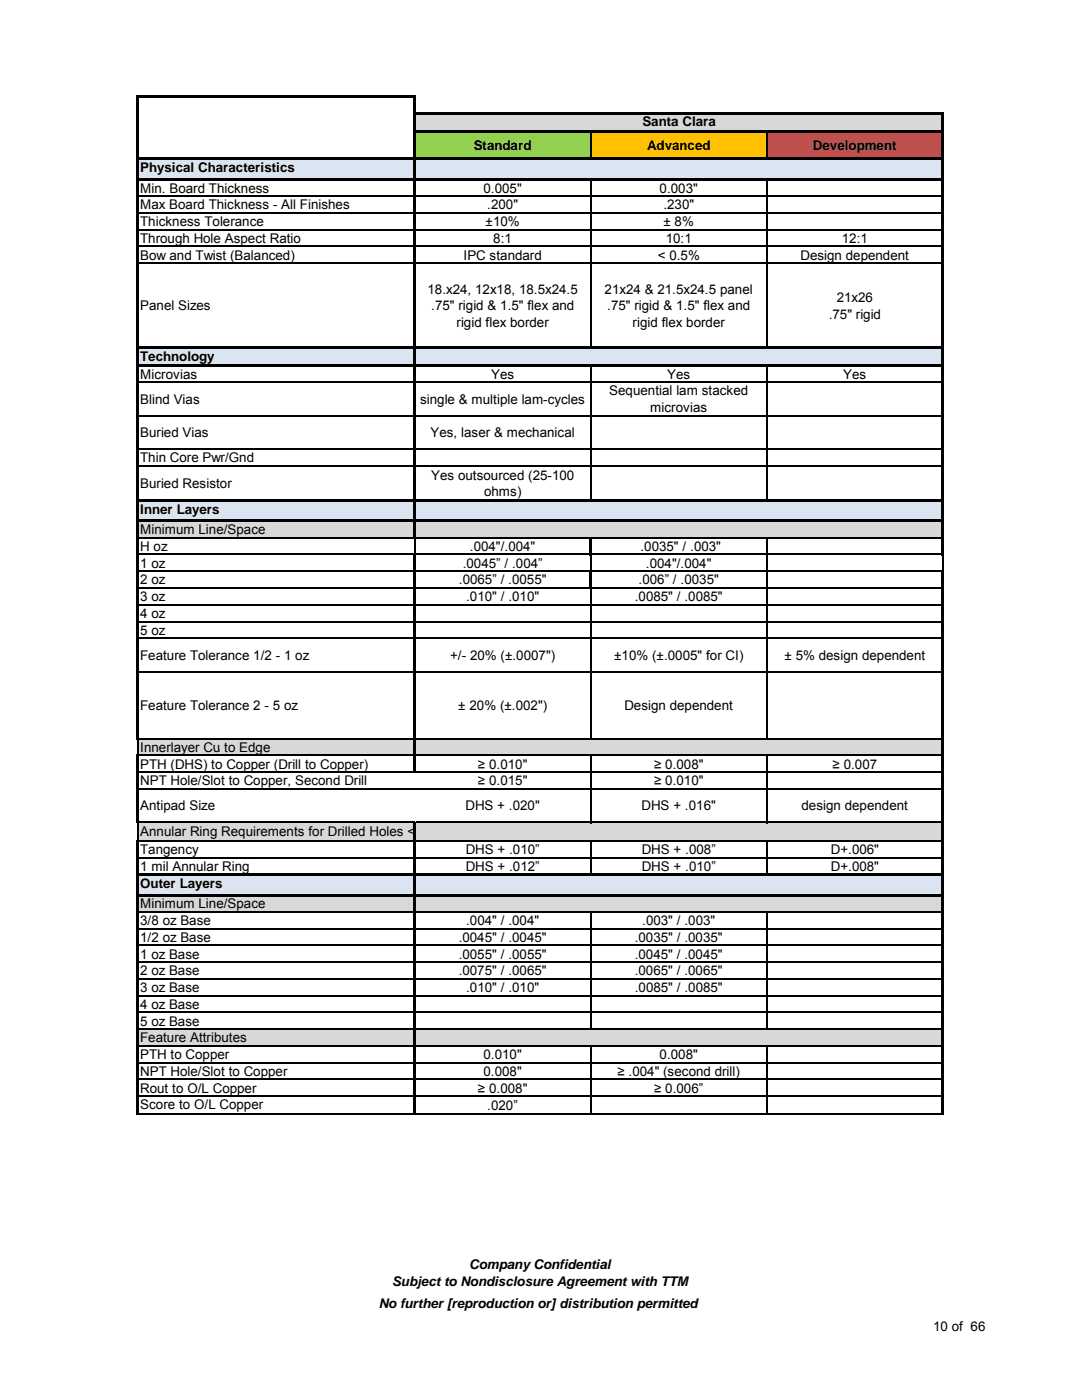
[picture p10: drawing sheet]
<svg xmlns="http://www.w3.org/2000/svg" width="216mm" height="279mm" viewBox="0 0 216 279" stroke-linecap="round" stroke-linejoin="round" font-family="sans-serif">
<defs><g id="words">
<g font-size="2.7">
<text x="94.5" y="29.9">Standard</text>
<text x="128.2" y="25.2">Santa Clara</text>
<text x="129.1" y="29.9">Advanced</text>
<text x="162.2" y="29.9">Development</text>
<text x="28" y="34.4">Physical Characteristics</text>
<text x="28" y="38.4">Min. Board Thickness</text>
<text x="28" y="41.8">Max Board Thickness - All Finishes</text>
<text x="96.5" y="38.4">0.005&quot;</text>
<text x="97.2" y="41.8">.200&quot;</text>
<text x="131.6" y="38.4">0.003&quot;</text>
<text x="132.4" y="41.8">.230&quot;</text>
<text x="28" y="45.1">Thickness Tolerance</text>
<text x="96.9" y="45.1">±10%</text>
<text x="132.4" y="45.1">± 8%</text>
<text x="28" y="48.5">Through Hole Aspect Ratio</text>
<text x="28" y="51.8">Bow and Twist (Balanced)</text>
<text x="92.5" y="51.8">IPC standard</text>
<text x="98.4" y="48.5">8:1</text>
<text x="131.2" y="51.8">&lt; 0.5%</text>
<text x="132.8" y="48.5">10:1</text>
<text x="159.7" y="51.8">Design dependent</text>
<text x="168" y="48.5">12:1</text>
<text x="85.3" y="58.6">18.x24, 12x18, 18.5x24.5</text>
<text x="120.6" y="58.6">21x24 &amp; 21.5x24.5 panel</text>
<text x="28" y="61.9">Panel Sizes</text>
<text x="86.1" y="61.9">.75&quot; rigid &amp; 1.5&quot; flex and</text>
<text x="91.1" y="65.3">rigid flex border</text>
<text x="121.2" y="61.9">.75&quot; rigid &amp; 1.5&quot; flex and</text>
<text x="126.2" y="65.3">rigid flex border</text>
<text x="165.4" y="63.6">.75&quot; rigid</text>
<text x="167" y="60.2">21x26</text>
<text x="28" y="72.1">Technology</text>
<text x="28" y="75.6">Microvias</text>
<text x="98" y="75.6">Yes</text>
<text x="133.1" y="75.6">Yes</text>
<text x="168.3" y="75.6">Yes</text>
<text x="28" y="80.6">Blind Vias</text>
<text x="83.8" y="80.6">single &amp; multiple lam-cycles</text>
<text x="121.6" y="78.9">Sequential lam stacked</text>
<text x="129.8" y="82.3">microvias</text>
<text x="28" y="87.2">Buried Vias</text>
<text x="85.9" y="87.2">Yes, laser &amp; mechanical</text>
<text x="28" y="92.3">Thin Core Pwr/Gnd</text>
<text x="86" y="95.7">Yes outsourced (25-100</text>
<text x="28" y="97.4">Buried Resistor</text>
<text x="96.6" y="99.1">ohms)</text>
<text x="28" y="102.5">Inner Layers</text>
<text x="28" y="106.6">Minimum Line/Space</text>
<text x="28" y="109.9">H oz</text>
<text x="28" y="113.3">1 oz</text>
<text x="92.3" y="113.3">.0045” / .004”</text>
<text x="93.8" y="109.9">.004&quot;/.004&quot;</text>
<text x="127.8" y="109.9">.0035&quot; / .003&quot;</text>
<text x="128.9" y="113.3">.004&quot;/.004&quot;</text>
<text x="28" y="116.6">2 oz</text>
<text x="28" y="120">3 oz</text>
<text x="91.6" y="116.6">.0065” / .0055&quot;</text>
<text x="93" y="120">.010&quot; / .010&quot;</text>
<text x="126.7" y="120">.0085&quot; / .0085&quot;</text>
<text x="127.4" y="116.6">.006” / .0035&quot;</text>
<text x="28" y="123.3">4 oz</text>
<text x="28" y="126.7">5 oz</text>
<text x="28" y="131.7">Feature Tolerance 1/2 - 1 oz</text>
<text x="89.8" y="131.7">+/- 20% (±.0007&quot;)</text>
<text x="122.6" y="131.7">±10% (±.0005&quot; for CI)</text>
<text x="156.5" y="131.7">± 5% design dependent</text>
<text x="28" y="141.7">Feature Tolerance 2 - 5 oz</text>
<text x="91.4" y="141.7">± 20% (±.002&quot;)</text>
<text x="124.6" y="141.7">Design dependent</text>
<text x="28" y="150.1">Innerlayer Cu to Edge</text>
<text x="28" y="153.4">PTH (DHS) to Copper (Drill to Copper)</text>
<text x="95.4" y="153.4">≥ 0.010&quot;</text>
<text x="130.5" y="153.4">≥ 0.008&quot;</text>
<text x="166.1" y="153.4">≥ 0.007</text>
<text x="28" y="156.7">NPT Hole/Slot to Copper, Second Drill</text>
<text x="28" y="161.7">Antipad Size</text>
<text x="92.9" y="161.7">DHS + .020&quot;</text>
<text x="95.4" y="156.7">≥ 0.015&quot;</text>
<text x="128" y="161.7">DHS + .016&quot;</text>
<text x="130.5" y="156.7">≥ 0.010&quot;</text>
<text x="159.9" y="161.7">design dependent</text>
<text x="28" y="166.8">Annular Ring Requirements for Drilled Holes &lt;</text>
<text x="28" y="170.5">Tangency</text>
<text x="28" y="173.8">1 mil Annular Ring</text>
<text x="92.9" y="170.5">DHS + .010”</text>
<text x="92.9" y="173.8">DHS + .012”</text>
<text x="128.1" y="170.5">DHS + .008”</text>
<text x="128.1" y="173.8">DHS + .010”</text>
<text x="165.8" y="170.5">D+.006&quot;</text>
<text x="165.8" y="173.8">D+.008&quot;</text>
<text x="28" y="177.2">Outer Layers</text>
<text x="28" y="181.3">Minimum Line/Space</text>
<text x="28" y="184.6">3/8 oz Base</text>
<text x="93" y="184.6">.004&quot; / .004&quot;</text>
<text x="128.1" y="184.6">.003&quot; / .003&quot;</text>
<text x="28" y="188">1/2 oz Base</text>
<text x="28" y="191.3">1 oz Base</text>
<text x="91.5" y="188">.0045&quot; / .0045&quot;</text>
<text x="91.5" y="191.3">.0055&quot; / .0055&quot;</text>
<text x="126.7" y="188">.0035&quot; / .0035&quot;</text>
<text x="126.7" y="191.3">.0045&quot; / .0045&quot;</text>
<text x="28" y="194.6">2 oz Base</text>
<text x="28" y="198">3 oz Base</text>
<text x="91.5" y="194.6">.0075&quot; / .0065&quot;</text>
<text x="93" y="198">.010&quot; / .010&quot;</text>
<text x="126.7" y="194.6">.0065&quot; / .0065&quot;</text>
<text x="126.7" y="198">.0085&quot; / .0085&quot;</text>
<text x="28" y="201.3">4 oz Base</text>
<text x="28" y="204.7">5 oz Base</text>
<text x="28" y="208">Feature Attributes</text>
<text x="28" y="211.4">PTH to Copper</text>
<text x="28" y="214.7">NPT Hole/Slot to Copper</text>
<text x="96.5" y="211.4">0.010&quot;</text>
<text x="96.5" y="214.7">0.008&quot;</text>
<text x="123.2" y="214.7">≥ .004&quot; (second drill)</text>
<text x="131.6" y="211.4">0.008&quot;</text>
<text x="28" y="218.1">Rout to O/L Copper</text>
<text x="28" y="221.4">Score to O/L Copper</text>
<text x="95.4" y="218.1">≥ 0.008&quot;</text>
<text x="97.2" y="221.5">.020”</text>
<text x="130.5" y="218.1">≥ 0.006”</text>
<text x="78.2" y="256.6">Subject to Nondisclosure Agreement with TTM</text>
<text x="93.6" y="253.2">Company Confidential</text>
<text x="75.6" y="261">No further [reproduction or] distribution permitted</text>
<text x="186.2" y="265.6">10 of 66</text>
</g>
</g></defs>
<g fill="#dbe5f1">
<path d="M27.6 31.7h55.2v4.2h-55.2z"/>
<path d="M27.6 69.4h55.2v3.6h-55.2z"/>
<path d="M27.6 99.9h55.2v4.1h-55.2z"/>
</g>
<g fill="#d8d8d8">
<path d="M27.6 104h55.2v3.4h-55.2z"/>
<path d="M27.6 147.4h55.2v2.2h-55.2z"/>
</g>
<path d="M27.7 31.5h55.3v.5h-55.3zM27.7 35.6h55.3v.5h-55.3zM82.5 19.4h.5v16.7h-.5zM27.7 69.2h55.3v.5h-55.3zM27.7 72.7h55.3v.5h-55.3zM82.5 69.7h.5v3.5h-.5zM27.7 99.6h55.3v.5h-55.3zM27.7 103.7h55.3v.5h-55.3zM82.5 100.1h.5v4.1h-.5zM27.2 19h.5v128.6h-.5zM27.3 147.6h.3v2h-.3zM82.5 147.3h.5v2.3h-.5z" fill="#000"/>
<path d="M27.7 19.2h55.3" fill="none" stroke="#000" stroke-width=".42"/>
<g fill="none" stroke="#000" stroke-width=".25">
<path d="M27.7 39.2h55.1M27.7 42.5h55.1M27.7 45.8h55.1M27.7 49.2h55.1M27.7 52.5h55.1M27.7 76.3h55.1M27.7 83h55.1M27.7 89.7h55.1M27.7 93h55.1M27.7 107.3h55.1M27.7 110.7h55.1M27.7 114h55.1"/>
<path d="M27.7 117.3h55.1M27.7 120.7h55.1M27.7 124h55.1M27.7 127.4h55.1M27.7 134.1h55.1M27.7 147.4h54.8"/>
</g>
<path d="M82.8 22.7h105.2v3.5h-105.2z" fill="#d8d8d8"/>
<path d="M82.8 26.2h35.1v5.6h-35.1z" fill="#92d050"/>
<path d="M117.9 26.2h35.1v5.6h-35.1z" fill="#ffc000"/>
<path d="M153 26.2h35v5.6h-35z" fill="#c0504d"/>
<g fill="#dbe5f1">
<path d="M82.8 31.7h105.2v4.2h-105.2z"/>
<path d="M82.8 69.4h105.2v3.6h-105.2z"/>
<path d="M82.8 99.9h105.2v4.1h-105.2z"/>
</g>
<g fill="#d8d8d8">
<path d="M82.8 104h105.2v3.4h-105.2z"/>
<path d="M82.8 147.4h105.2v2.2h-105.2z"/>
</g>
<g fill="none" stroke="#000" stroke-width=".25">
<path d="M83 39.2h104.9M117.9 26.5v5M117.9 36.1v33.1M153 26.5v5M153 36.1v33.1M83 42.5h104.9M83 45.8h104.9M83 49.2h104.9M83 52.5h104.9M83 76.3h104.9M117.9 73.2v26.4M153 73.2v26.4"/>
<path d="M83 83h104.9M83 89.7h104.9M83 93h104.9M82.7 107.4v3.1M83 107.3h34.6M83 110.7h34.6M83 114h34.6M83 117.3h34.6M117.9 110.8v3.1M117.9 117.5v30.1M118.1 107.3h69.8M118.1 110.7h69.8"/>
<path d="M118.1 114h69.8M118.1 117.3h69.8M153 107.4v40.2M188.1 110.8v3.1M83 120.7h104.9M83 124h104.9M83 127.4h104.9M83 134.1h104.9M83 147.4h104.9"/>
</g>
<g fill="#000">
<path d="M83 22.4h105.4v.5h-105.4zM83 26h105.4v.5h-105.4zM83 31.5h105.4v.5h-105.4zM83 35.6h105.4v.5h-105.4zM83 69.2h105.4v.5h-105.4zM83 72.7h105.4v.5h-105.4zM82.5 22.4h.5v85h-.5zM83 99.6h105.4v.5h-105.4zM83 103.7h105.4v.5h-105.4zM117.6 107.2h.5v3.6h-.5zM117.6 113.9h.5v3.6h-.5zM187.9 22.9h.5v87.9h-.5z"/>
<path d="M82.5 110.5h.5v39.1h-.5zM187.9 113.9h.5v35.7h-.5z"/>
</g>
<g fill="#d8d8d8">
<path d="M27.6 149.6h55.2v1.2h-55.2z"/>
<path d="M27.6 164.1h55.2v3.8h-55.2z"/>
</g>
<path d="M27.6 174.5h55.2v4.2h-55.2z" fill="#dbe5f1"/>
<g fill="#d8d8d8">
<path d="M27.6 178.6h55.2v3.4h-55.2z"/>
<path d="M27.6 205.4h55.2v3.4h-55.2z"/>
</g>
<path d="M27.3 149.6h.3v1h-.3zM82.5 149.6h.5v1.3h-.5zM27.2 150.6h.5v13.7h-.5zM27.7 174.3h55.3v.5h-55.3zM27.7 178.4h55.3v.5h-55.3zM82.5 174.8h.5v7.3h-.5zM82.5 201.9h.5v7h-.5zM27.2 167.7h.5v54.7h-.5z" fill="#000"/>
<g fill="none" stroke="#000" stroke-width=".25">
<path d="M27.7 150.7h54.8M27.7 154.1h55.1M27.7 157.4h55.1M27.5 164.3v3.4M27.7 164.1h55.1M27.7 167.9h55.1M27.7 171.2h55.1M27.7 182h54.8M27.7 185.3h55.1M27.7 188.7h55.1M27.7 192h55.1M27.7 195.4h55.1"/>
<path d="M27.7 198.7h55.1M27.7 202.1h54.8M27.7 205.4h54.8M27.7 208.7h54.8M27.7 212.1h55.1M27.7 215.4h55.1M27.7 218.8h55.1M27.7 222.3h55.1"/>
</g>
<g fill="#d8d8d8">
<path d="M82.8 149.6h105.2v1.2h-105.2z"/>
<path d="M82.8 164.1h105.2v3.8h-105.2z"/>
</g>
<path d="M82.8 174.5h105.2v4.2h-105.2z" fill="#dbe5f1"/>
<g fill="#d8d8d8">
<path d="M82.8 178.6h105.2v3.4h-105.2z"/>
<path d="M82.8 205.4h105.2v3.4h-105.2z"/>
</g>
<path d="M82.5 149.6h.5v4.6h-.5zM83 174.3h105.4v.5h-105.4zM83 178.4h105.4v.5h-105.4zM82.5 164h.5v58.4h-.5zM187.9 149.6h.5v72.8h-.5z" fill="#000"/>
<g fill="none" stroke="#000" stroke-width=".25">
<path d="M82.7 157.4h105.2M83 150.7h104.9M83 154.1h104.9M117.9 150.9v13.4M153 150.9v13.4M83 164.1h104.9M83 167.9h104.9M83 171.2h104.9M117.9 168v6.3M153 168v6.3M83 182h104.9M83 185.3h104.9"/>
<path d="M83 188.7h104.9M83 192h104.9M83 195.4h104.9M83 198.7h104.9M117.9 182.1v23.4M153 182.1v23.4M83 202.1h104.9M83 205.4h104.9M83 208.7h104.9M83 212.1h104.9M83 215.4h104.9M83 218.8h104.9"/>
<path d="M117.9 208.9v13.5M153 208.9v13.5M83 222.3h104.9"/>
</g>
<use href="#words"/>
</svg>
